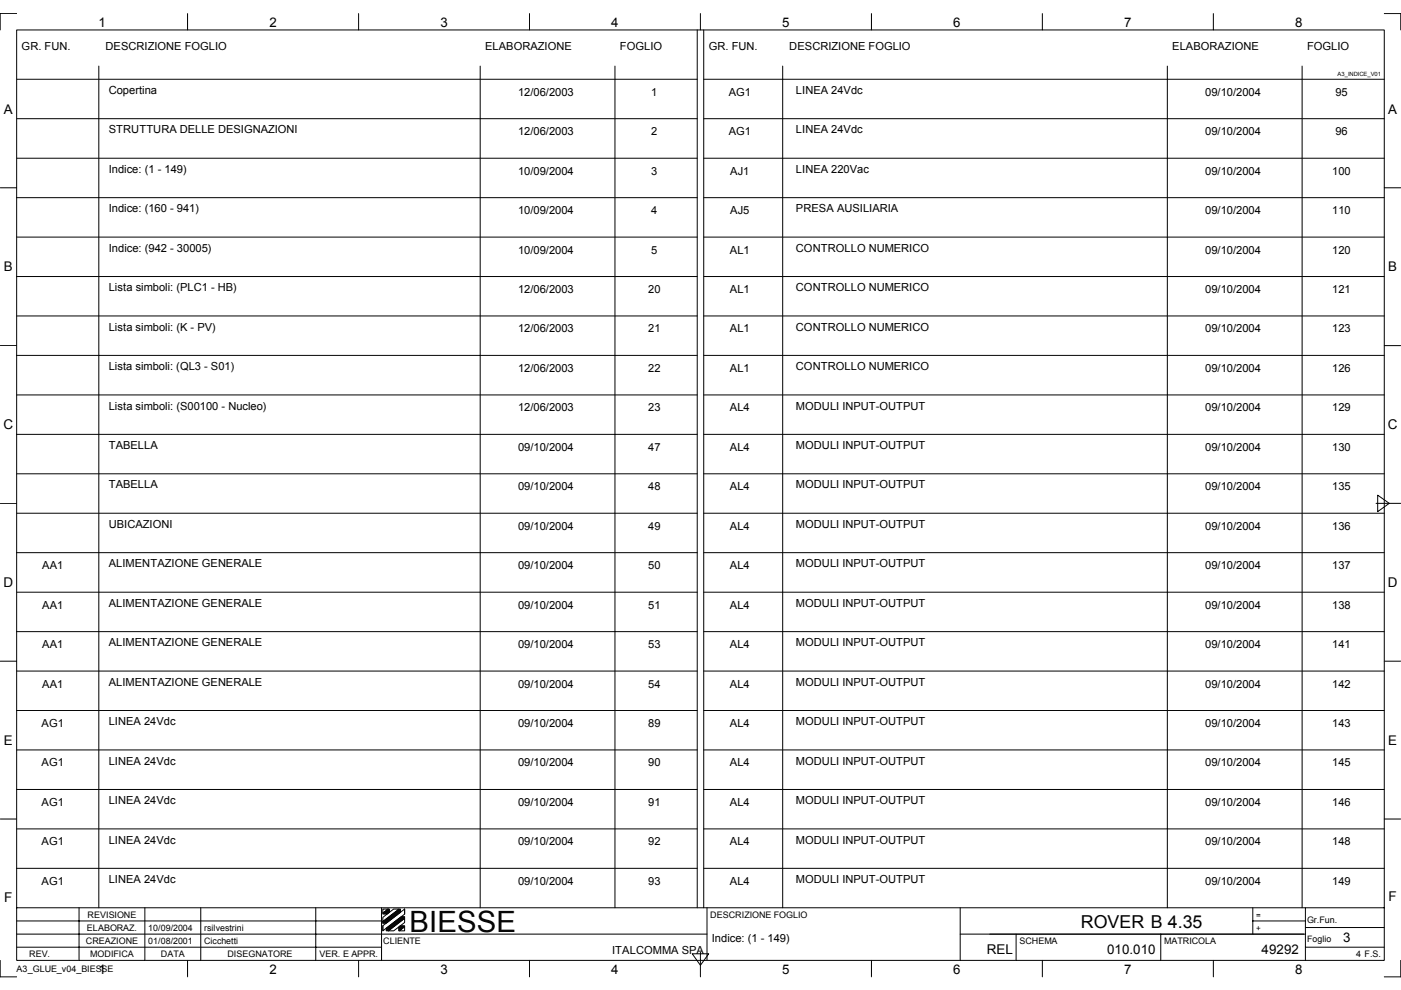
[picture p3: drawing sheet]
<svg xmlns="http://www.w3.org/2000/svg" width="297mm" height="210mm" viewBox="0 0 297 210" stroke-linecap="round" stroke-linejoin="round" font-family="sans-serif">
<defs><g id="words">
<text font-size="6.2" x="86.8" y="197.7">BIESSE</text>
<text font-size="3.8" x="229.2" y="196.7">ROVER B 4.35</text>
<g font-size="2.9">
<text x=".8" y="91">C</text>
<text x="294.2" y="91">C</text>
<text x=".8" y="124.4">D</text>
<text x="294.2" y="124.4">D</text>
<text x=".9" y="191.3">F</text>
<text x="294.4" y="191">F</text>
<text x="209.2" y="202.2">REL</text>
</g>
<g font-size="2.8">
<text x="20.9" y="5.7">1</text>
<text x="57.1" y="5.7">2</text>
<text x="93.4" y="5.7">3</text>
<text x="129.6" y="5.7">4</text>
<text x="165.8" y="5.7">5</text>
<text x="202.1" y="5.7">6</text>
<text x="238.3" y="5.7">7</text>
<text x="274.6" y="5.7">8</text>
<text x=".8" y="24.1">A</text>
<text x="294.3" y="24.1">A</text>
<text x=".8" y="57.5">B</text>
<text x="294.3" y="57.5">B</text>
<text x=".8" y="157.9">E</text>
<text x="294.3" y="157.9">E</text>
<text x="234.7" y="202.2">010.010</text>
<text x="267.5" y="202.2">49292</text>
<text x="284.8" y="199.8">3</text>
<text x="20.9" y="206.5">1</text>
<text x="57.1" y="206.5">2</text>
<text x="93.4" y="206.5">3</text>
<text x="129.6" y="206.5">4</text>
<text x="165.8" y="206.5">5</text>
<text x="202.1" y="206.5">6</text>
<text x="238.3" y="206.5">7</text>
<text x="274.6" y="206.5">8</text>
</g>
<g font-size="2.4">
<text x="4.6" y="10.5">GR. FUN.</text>
<text x="22.4" y="10.5">DESCRIZIONE FOGLIO</text>
<text x="102.8" y="10.5">ELABORAZIONE</text>
<text x="131.4" y="10.5">FOGLIO</text>
<text x="150.3" y="10.5">GR. FUN.</text>
<text x="167.3" y="10.5">DESCRIZIONE FOGLIO</text>
<text x="248.5" y="10.5">ELABORAZIONE</text>
<text x="277.1" y="10.5">FOGLIO</text>
<text x="23" y="19.9">Copertina</text>
<text x="109.8" y="20.3">12/06/2003</text>
<text x="138.1" y="20.3">1</text>
<text x="154.5" y="20.3">AG1</text>
<text x="168.7" y="19.9">LINEA 24Vdc</text>
<text x="255.5" y="20.3">09/10/2004</text>
<text x="283.1" y="20.3">95</text>
<text x="23" y="28.3">STRUTTURA DELLE DESIGNAZIONI</text>
<text x="109.8" y="28.7">12/06/2003</text>
<text x="138.1" y="28.7">2</text>
<text x="154.5" y="28.7">AG1</text>
<text x="168.7" y="28.3">LINEA 24Vdc</text>
<text x="255.5" y="28.7">09/10/2004</text>
<text x="283.1" y="28.7">96</text>
<text x="23" y="36.7">Indice: (1 - 149)</text>
<text x="109.8" y="37">10/09/2004</text>
<text x="138.1" y="37">3</text>
<text x="154.8" y="37">AJ1</text>
<text x="168.7" y="36.7">LINEA 220Vac</text>
<text x="255.5" y="37">09/10/2004</text>
<text x="282.5" y="37">100</text>
<text x="23" y="45">Indice: (160 - 941)</text>
<text x="109.8" y="45.4">10/09/2004</text>
<text x="138.1" y="45.4">4</text>
<text x="154.8" y="45.4">AJ5</text>
<text x="168.7" y="45">PRESA AUSILIARIA</text>
<text x="255.5" y="45.4">09/10/2004</text>
<text x="282.5" y="45.4">110</text>
<text x="23" y="53.4">Indice: (942 - 30005)</text>
<text x="109.8" y="53.8">10/09/2004</text>
<text x="138.1" y="53.8">5</text>
<text x="154.8" y="53.8">AL1</text>
<text x="168.7" y="53.4">CONTROLLO NUMERICO</text>
<text x="255.5" y="53.8">09/10/2004</text>
<text x="282.5" y="53.8">120</text>
<text x="23" y="61.7">Lista simboli: (PLC1 - HB)</text>
<text x="109.8" y="62.1">12/06/2003</text>
<text x="137.4" y="62.1">20</text>
<text x="154.8" y="62.1">AL1</text>
<text x="168.7" y="61.7">CONTROLLO NUMERICO</text>
<text x="255.5" y="62.1">09/10/2004</text>
<text x="282.5" y="62.1">121</text>
<text x="23" y="70.1">Lista simboli: (K - PV)</text>
<text x="109.8" y="70.5">12/06/2003</text>
<text x="137.4" y="70.5">21</text>
<text x="154.8" y="70.5">AL1</text>
<text x="168.7" y="70.1">CONTROLLO NUMERICO</text>
<text x="255.5" y="70.5">09/10/2004</text>
<text x="282.5" y="70.5">123</text>
<text x="23" y="78.5">Lista simboli: (QL3 - S01)</text>
<text x="109.8" y="78.8">12/06/2003</text>
<text x="137.4" y="78.8">22</text>
<text x="154.8" y="78.8">AL1</text>
<text x="168.7" y="78.5">CONTROLLO NUMERICO</text>
<text x="255.5" y="78.8">09/10/2004</text>
<text x="282.5" y="78.8">126</text>
<text x="23" y="86.8">Lista simboli: (S00100 - Nucleo)</text>
<text x="109.8" y="87.2">12/06/2003</text>
<text x="137.4" y="87.2">23</text>
<text x="154.8" y="87.2">AL4</text>
<text x="168.7" y="86.8">MODULI INPUT-OUTPUT</text>
<text x="255.5" y="87.2">09/10/2004</text>
<text x="282.5" y="87.2">129</text>
<text x="23" y="95.2">TABELLA</text>
<text x="109.8" y="95.6">09/10/2004</text>
<text x="137.4" y="95.6">47</text>
<text x="154.8" y="95.6">AL4</text>
<text x="168.7" y="95.2">MODULI INPUT-OUTPUT</text>
<text x="255.5" y="95.6">09/10/2004</text>
<text x="282.5" y="95.6">130</text>
<text x="23" y="103.6">TABELLA</text>
<text x="109.8" y="103.9">09/10/2004</text>
<text x="137.4" y="103.9">48</text>
<text x="154.8" y="103.9">AL4</text>
<text x="168.7" y="103.6">MODULI INPUT-OUTPUT</text>
<text x="255.5" y="103.9">09/10/2004</text>
<text x="282.5" y="103.9">135</text>
<text x="23" y="111.9">UBICAZIONI</text>
<text x="109.8" y="112.3">09/10/2004</text>
<text x="137.4" y="112.3">49</text>
<text x="154.8" y="112.3">AL4</text>
<text x="168.7" y="111.9">MODULI INPUT-OUTPUT</text>
<text x="255.5" y="112.3">09/10/2004</text>
<text x="282.5" y="112.3">136</text>
<text x="9" y="120.7">AA1</text>
<text x="23" y="120.3">ALIMENTAZIONE GENERALE</text>
<text x="109.8" y="120.7">09/10/2004</text>
<text x="137.4" y="120.7">50</text>
<text x="154.8" y="120.7">AL4</text>
<text x="168.7" y="120.3">MODULI INPUT-OUTPUT</text>
<text x="255.5" y="120.7">09/10/2004</text>
<text x="282.5" y="120.7">137</text>
<text x="9" y="129">AA1</text>
<text x="23" y="128.7">ALIMENTAZIONE GENERALE</text>
<text x="109.8" y="129">09/10/2004</text>
<text x="137.4" y="129">51</text>
<text x="154.8" y="129">AL4</text>
<text x="168.7" y="128.7">MODULI INPUT-OUTPUT</text>
<text x="255.5" y="129">09/10/2004</text>
<text x="282.5" y="129">138</text>
<text x="9" y="137.4">AA1</text>
<text x="23" y="137">ALIMENTAZIONE GENERALE</text>
<text x="109.8" y="137.4">09/10/2004</text>
<text x="137.4" y="137.4">53</text>
<text x="154.8" y="137.4">AL4</text>
<text x="168.7" y="137">MODULI INPUT-OUTPUT</text>
<text x="255.5" y="137.4">09/10/2004</text>
<text x="282.5" y="137.4">141</text>
<text x="9" y="145.8">AA1</text>
<text x="23" y="145.4">ALIMENTAZIONE GENERALE</text>
<text x="109.8" y="145.8">09/10/2004</text>
<text x="137.4" y="145.8">54</text>
<text x="154.8" y="145.8">AL4</text>
<text x="168.7" y="145.4">MODULI INPUT-OUTPUT</text>
<text x="255.5" y="145.8">09/10/2004</text>
<text x="282.5" y="145.8">142</text>
<text x="8.8" y="154.1">AG1</text>
<text x="23" y="153.8">LINEA 24Vdc</text>
<text x="109.8" y="154.1">09/10/2004</text>
<text x="137.4" y="154.1">89</text>
<text x="154.8" y="154.1">AL4</text>
<text x="168.7" y="153.8">MODULI INPUT-OUTPUT</text>
<text x="255.5" y="154.1">09/10/2004</text>
<text x="282.5" y="154.1">143</text>
<text x="8.8" y="162.5">AG1</text>
<text x="23" y="162.1">LINEA 24Vdc</text>
<text x="109.8" y="162.5">09/10/2004</text>
<text x="137.4" y="162.5">90</text>
<text x="154.8" y="162.5">AL4</text>
<text x="168.7" y="162.1">MODULI INPUT-OUTPUT</text>
<text x="255.5" y="162.5">09/10/2004</text>
<text x="282.5" y="162.5">145</text>
<text x="8.8" y="170.9">AG1</text>
<text x="23" y="170.5">LINEA 24Vdc</text>
<text x="109.8" y="170.9">09/10/2004</text>
<text x="137.4" y="170.9">91</text>
<text x="154.8" y="170.9">AL4</text>
<text x="168.7" y="170.5">MODULI INPUT-OUTPUT</text>
<text x="255.5" y="170.9">09/10/2004</text>
<text x="282.5" y="170.9">146</text>
<text x="8.8" y="179.2">AG1</text>
<text x="23" y="178.9">LINEA 24Vdc</text>
<text x="109.8" y="179.2">09/10/2004</text>
<text x="137.4" y="179.2">92</text>
<text x="154.8" y="179.2">AL4</text>
<text x="168.7" y="178.9">MODULI INPUT-OUTPUT</text>
<text x="255.5" y="179.2">09/10/2004</text>
<text x="282.5" y="179.2">148</text>
<text x="8.8" y="187.6">AG1</text>
<text x="23" y="187.2">LINEA 24Vdc</text>
<text x="109.8" y="187.6">09/10/2004</text>
<text x="137.4" y="187.6">93</text>
<text x="154.8" y="187.6">AL4</text>
<text x="168.7" y="187.2">MODULI INPUT-OUTPUT</text>
<text x="255.5" y="187.6">09/10/2004</text>
<text x="282.5" y="187.6">149</text>
<text x="129.8" y="202.2">ITALCOMMA SPA</text>
<text x="150.9" y="199.7">Indice: (1 - 149)</text>
</g>
<g font-size="1.9">
<text x="18.4" y="197.4">ELABORAZ.</text>
<text x="18.6" y="194.6">REVISIONE</text>
<text x="31.4" y="197.4">10/09/2004</text>
<text x="43.3" y="197.4">rsilvestrini</text>
<text x="150.6" y="194.6">DESCRIZIONE FOGLIO</text>
<text x="277.1" y="195.6">Gr.Fun.</text>
<text x="6.2" y="202.9">REV.</text>
<text x="18.2" y="200.1">CREAZIONE</text>
<text x="19.1" y="202.9">MODIFICA</text>
<text x="31.4" y="200.1">01/08/2001</text>
<text x="34.1" y="202.9">DATA</text>
<text x="43.3" y="200.1">Cicchetti</text>
<text x="48.2" y="202.9">DISEGNATORE</text>
<text x="67.7" y="202.9">VER. E APPR.</text>
<text x="81.3" y="200.1">CLIENTE</text>
<text x="216.1" y="200.1">SCHEMA</text>
<text x="246.8" y="200.1">MATRICOLA</text>
<text x="277.1" y="199.8">Foglio</text>
<text x="287.6" y="202.9">4 F.S.</text>
<text x="3.5" y="206.1">A3_GLUE_v04_BIESSE</text>
</g>
<g font-size="1.7">
<text x="266.3" y="194.6">=</text>
<text x="266.3" y="197.4">+</text>
</g>
<text font-size="1.2" x="283.6" y="16.1">A3_INDICE_V01</text>
</g></defs>
<g fill="none" stroke="#000" stroke-width=".21">
<path d="M3.5 6.3h290v197.3h-290zM3.5 2.9h-3.5v3.4M3.5 16.8h144.3M21 14v178.5M39.8 2.9v3.4M76 2.9v3.4M101.8 14v178.5M112.3 2.9v3.4M130.4 14v178.5M147.8 6.3v186.2M148.5 2.9v3.4M149.2 6.3v186.2"/>
<path d="M149.2 16.8h144.3M165.9 14v178.5M184.8 2.9v3.4M221 2.9v3.4M247.5 14v178.5M257.3 2.9v3.4M276.1 14v178.5M293.5 2.9h3.5v3.4M0 39.8h3.5M3.5 25.2h144.3M3.5 33.5h144.3M149.2 25.2h144.3"/>
<path d="M149.2 33.5h144.3M293.5 39.8h3.5M3.5 41.9h144.3M3.5 50.3h144.3M3.5 58.6h144.3M149.2 41.9h144.3M149.2 50.3h144.3M149.2 58.6h144.3M0 73.3h3.5M3.5 67h144.3M3.5 75.4h144.3M149.2 67h144.3"/>
<path d="M149.2 75.4h144.3M293.5 73.3h3.5M3.5 83.7h144.3M3.5 92.1h144.3M149.2 83.7h144.3M149.2 92.1h144.3M0 106.7h3.5M3.5 100.5h144.3M3.5 108.8h144.3M3.5 117.2h144.3M149.2 100.5h144.3M149.2 108.8h144.3"/>
<path d="M149.2 117.2h144.3M291.8 106.7h5.2M292.1 105l2.5 1.7-2.5 1.8zM3.5 125.6h144.3M3.5 133.9h144.3M149.2 125.6h144.3M149.2 133.9h144.3M0 140.2h3.5M3.5 142.3h144.3M3.5 150.6h144.3M3.5 159h144.3M149.2 142.3h144.3"/>
<path d="M149.2 150.6h144.3M149.2 159h144.3M293.5 140.2h3.5M0 173.7h3.5M3.5 167.4h144.3M3.5 175.7h144.3M149.2 167.4h144.3M149.2 175.7h144.3M293.5 173.7h3.5M3.5 192.5h290M3.5 198.1h146.4M3.5 195.3h77.4"/>
<path d="M3.5 184.1h144.3M16.8 192.5v11.1M30.7 192.5v11.1M42.6 192.5v11.1M66.9 192.5v11.1M80.9 192.5v11.1M81.2 196.3l4.6-3.6v1.1l-4.6 3.6zM81.2 194.5l2.3-1.8h1.1l-3.4 2.7zM81.2 192.7h1.1l-1.1 .9zM81.2 195.4v.3M81.2 196.3v1M82.3 197.4l3.5-2.7v.9l-2.3 1.8z"/>
<path d="M84.7 197.4l1.1-.9v.9zM85.8 192.7v1.1M149.2 184.1h144.3M149.9 192.5v11.1M203.6 198.1h73.2M203.6 192.5v11.1M215.4 198.1v5.5M246.1 198.1v5.5M265.6 195.3h11.2M265.6 192.5v5.6M276.8 192.5v11.1M276.8 196.7h16.7"/>
<path d="M0 203.6v3.5h3.5M3.5 200.8h77.4M39.8 203.6v3.5M76 203.6v3.5M112.3 203.6v3.5M146.8 202.2h3.5l-1.8 2.5zM148.5 201.9v5.2M184.8 203.6v3.5M221 203.6v3.5M257.3 203.6v3.5M276.8 200.8h16.7M297 203.6v3.5h-3.5"/>
</g>
<g fill="#000" stroke="#000" stroke-width=".21">
<path d="M81.2 193.6l1.1-.9h.3v.7l-.5 .4h-.9z" fill-rule="evenodd"/>
<path d="M81.9 196.8l3.2-2.4h.7v.3l-3.5 2.7h-.4z" fill-rule="evenodd"/>
<path d="M81.2 195.4l3.4-2.7h.3v.7l-3 2.3h-.7z" fill-rule="evenodd"/>
<path d="M84.5 196.6l.4-.3h.9v.2l-1.1 .9h-.2z" fill-rule="evenodd"/>
</g>
<use href="#words"/>
</svg>
